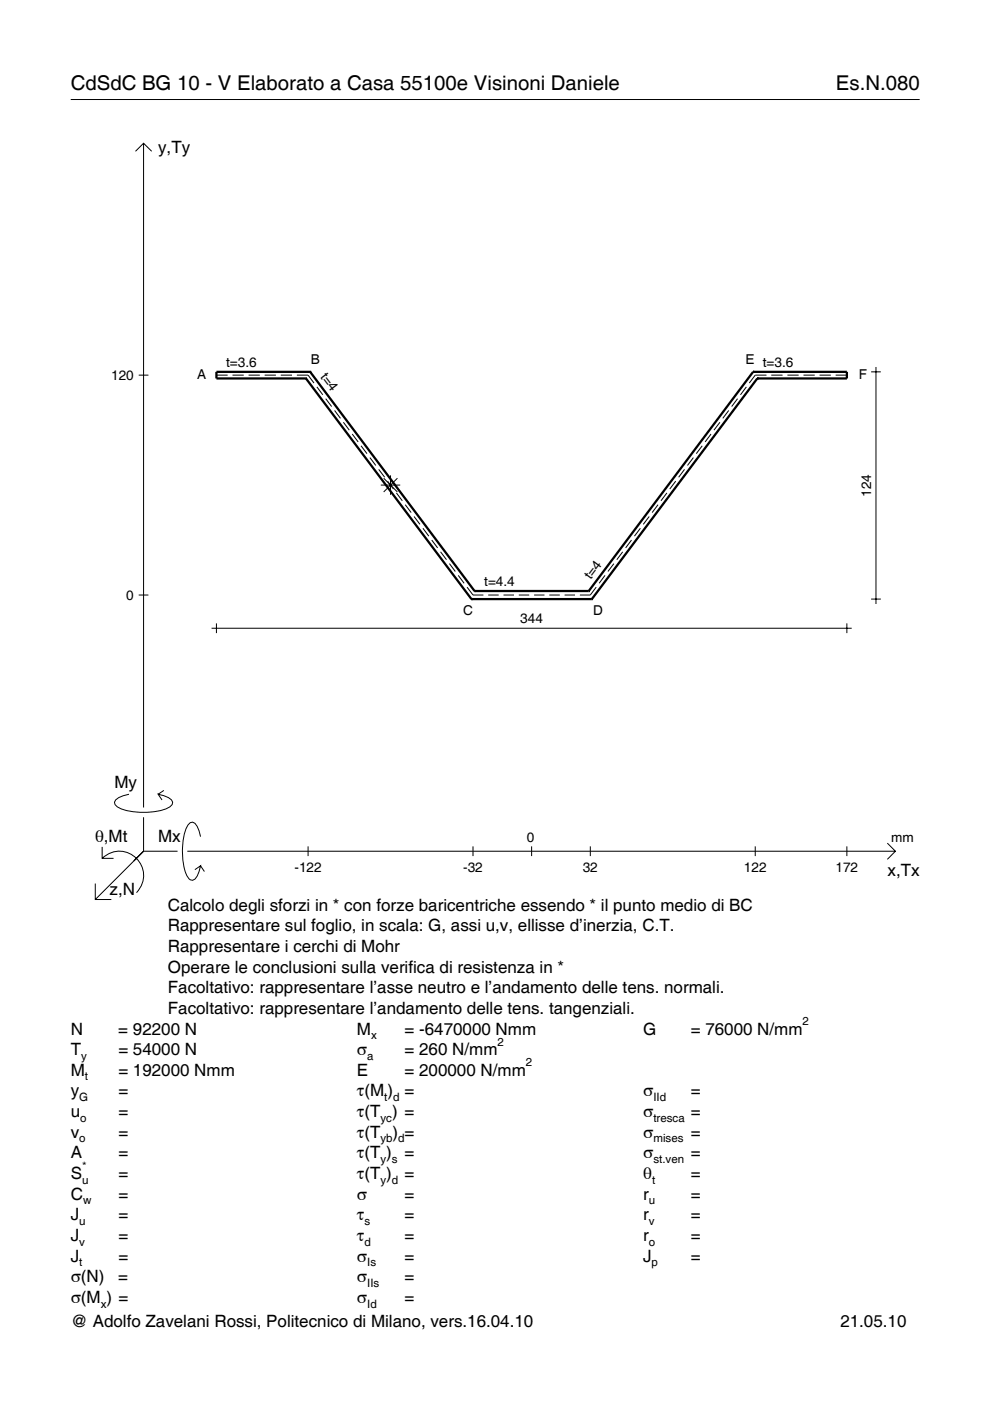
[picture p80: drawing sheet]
<svg xmlns="http://www.w3.org/2000/svg" width="210mm" height="297mm" viewBox="0 0 210 297" stroke-linecap="round" stroke-linejoin="round" font-family="sans-serif">
<defs><g id="words">
<g font-size="4.3">
<text x="15" y="19">CdSdC BG 10 - V Elaborato a Casa 55100e Visinoni Daniele</text>
<text x="177.2" y="19">Es.N.080</text>
</g>
<g font-size="3.6">
<text x="33.5" y="32.4">y,Ty</text>
<text x="24.3" y="167.1">My</text>
<text x="20.1" y="178.4">θ,Mt</text>
<text x="33.5" y="178.4">Mx</text>
<text x="188.2" y="185.6">x,Tx</text>
<text x="23.2" y="189.7">z,N</text>
<text x="35.6" y="193.1">Calcolo degli sforzi in * con forze baricentriche essendo * il punto medio di BC</text>
<text x="35.6" y="197.5">Rappresentare sul foglio, in scala: G, assi u,v, ellisse d’inerzia, C.T.</text>
<text x="35.6" y="201.8">Rappresentare i cerchi di Mohr</text>
<text x="35.6" y="206.2">Operare le conclusioni sulla verifica di resistenza in *</text>
<text x="35.6" y="210.6">Facoltativo: rappresentare l’asse neutro e l’andamento delle tens. normali.</text>
<text x="35.6" y="215">Facoltativo: rappresentare l’andamento delle tens. tangenziali.</text>
<text x="15" y="219.3">N</text>
<text x="25.1" y="219.3">= 92200 N</text>
<text x="75.7" y="219.3">M</text>
<text x="85.8" y="219.3">= -6470000 Nmm</text>
<text x="136.4" y="219.3">G</text>
<text x="146.5" y="219.3">= 76000 N/mm</text>
<text x="15" y="223.7">T</text>
<text x="25.1" y="223.7">= 54000 N</text>
<text x="75.7" y="223.7">σ</text>
<text x="85.8" y="223.7">= 260 N/mm</text>
<text x="15" y="228.1">M</text>
<text x="15" y="232.5">y</text>
<text x="25.1" y="228.1">= 192000 Nmm</text>
<text x="25.1" y="232.5">=</text>
<text x="75.7" y="228.1">E</text>
<text x="75.7" y="232.5">τ(M ) =</text>
<text x="85.8" y="228.1">= 200000 N/mm</text>
<text x="136.4" y="232.5">σ</text>
<text x="146.5" y="232.5">=</text>
<text x="15" y="236.8">u</text>
<text x="25.1" y="236.8">=</text>
<text x="75.7" y="236.8">τ(T ) =</text>
<text x="136.4" y="236.8">σ</text>
<text x="146.5" y="236.8">=</text>
<text x="15" y="241.2">v</text>
<text x="15" y="245.6">A</text>
<text x="25.1" y="241.2">=</text>
<text x="25.1" y="245.6">=</text>
<text x="75.7" y="245.6">τ(T )</text>
<text x="75.7" y="241.2">τ(T</text>
<text x="83.3" y="241.2">) =</text>
<text x="85.8" y="245.6">=</text>
<text x="136.4" y="241.2">σ</text>
<text x="136.4" y="245.6">σ</text>
<text x="146.5" y="241.2">=</text>
<text x="146.5" y="245.6">=</text>
<text x="15" y="250">S</text>
<text x="25.1" y="250">=</text>
<text x="75.7" y="250">τ(T )</text>
<text x="85.8" y="250">=</text>
<text x="136.4" y="250">θ</text>
<text x="146.5" y="250">=</text>
<text x="15" y="254.3">C</text>
<text x="25.1" y="254.3">=</text>
<text x="75.7" y="254.3">σ</text>
<text x="85.8" y="254.3">=</text>
<text x="136.4" y="254.3">r</text>
<text x="146.5" y="254.3">=</text>
<text x="15" y="258.7">J</text>
<text x="15" y="263.1">J</text>
<text x="25.1" y="258.7">=</text>
<text x="25.1" y="263.1">=</text>
<text x="75.7" y="258.7">τ</text>
<text x="75.7" y="263.1">τ</text>
<text x="85.8" y="258.7">=</text>
<text x="85.8" y="263.1">=</text>
<text x="136.4" y="258.7">r</text>
<text x="136.4" y="263.1">r</text>
<text x="146.5" y="258.7">=</text>
<text x="146.5" y="263.1">=</text>
<text x="15" y="267.5">J</text>
<text x="25.1" y="267.5">=</text>
<text x="75.7" y="267.5">σ</text>
<text x="85.8" y="267.5">=</text>
<text x="136.4" y="267.5">J</text>
<text x="146.5" y="267.5">=</text>
<text x="15" y="271.8">σ(N)</text>
<text x="25.1" y="271.8">=</text>
<text x="75.7" y="271.8">σ</text>
<text x="85.8" y="271.8">=</text>
<text x="15" y="276.2">σ(M ) =</text>
<text x="15" y="281.4">@ Adolfo Zavelani Rossi, Politecnico di Milano, vers.16.04.10</text>
<text x="75.7" y="276.2">σ</text>
<text x="85.8" y="276.2">=</text>
<text x="178.2" y="281.4">21.05.10</text>
</g>
<g font-size="2.9">
<text x="47.9" y="77.8">t=3.6</text>
<text x="65.9" y="77.3">B</text>
<text x="158.1" y="77.3">E t=3.6</text>
<text x="23.6" y="80.5">120</text>
<text x="41.8" y="80.4">A</text>
<text x="67.8" y="79.9" transform="rotate(53 67.8 79.9)">t=4</text>
<text x="182.1" y="80.4">F</text>
<text x="184.7" y="105.3" transform="rotate(-90 184.7 105.3)">124</text>
<text x="102.7" y="124.3">t=4.4</text>
<text x="125.2" y="123" transform="rotate(-53 125.2 123)">t=4</text>
<text x="26.8" y="127.2">0</text>
<text x="98.2" y="130.3">C</text>
<text x="125.8" y="130.3">D</text>
<text x="110.3" y="132.2">344</text>
<text x="111.7" y="178.4">0</text>
<text x="189" y="178.4">mm</text>
<text x="62.4" y="184.9">-122</text>
<text x="98.2" y="184.9">-32</text>
<text x="123.6" y="184.9">32</text>
<text x="157.7" y="184.9">122</text>
<text x="177.2" y="184.9">172</text>
</g>
<g font-size="2.4">
<text x="78.7" y="220.3">x</text>
<text x="105.5" y="221.7">2</text>
<text x="170.2" y="217.3">2</text>
<text x="17.2" y="224.7">y</text>
<text x="77.9" y="224.7">a</text>
<text x="111.5" y="226.1">2</text>
<text x="16.8" y="233.5">G</text>
<text x="18" y="229.1">t</text>
<text x="81.5" y="233.5">t d</text>
<text x="138.5" y="233.5">IId</text>
<text x="17" y="237.8">o</text>
<text x="80.7" y="237.8">yc</text>
<text x="138.5" y="237.8">tresca</text>
<text x="16.8" y="242.2">o</text>
<text x="80.7" y="242.2">yb d</text>
<text x="138.5" y="242.2">mises</text>
<text x="17.4" y="251">u</text>
<text x="17.4" y="248">*</text>
<text x="80.7" y="246.6">y s</text>
<text x="80.7" y="251">y d</text>
<text x="138.2" y="251">t</text>
<text x="138.5" y="246.6">st.ven</text>
<text x="17.6" y="255.3">w</text>
<text x="137.6" y="255.3">u</text>
<text x="16.8" y="259.7">u</text>
<text x="77.3" y="259.7">s</text>
<text x="137.6" y="259.7">v</text>
<text x="16.8" y="264.1">v</text>
<text x="16.8" y="268.5">t</text>
<text x="77.3" y="264.1">d</text>
<text x="77.9" y="268.5">Is</text>
<text x="137.6" y="264.1">o</text>
<text x="138.2" y="268.5">p</text>
<text x="77.9" y="272.8">IIs</text>
<text x="21.4" y="277.2">x</text>
<text x="77.9" y="277.2">Id</text>
</g>
</g></defs>
<g fill="none" stroke="#000" stroke-width=".21">
<path d="M15 21.1h180M28.7 32.1l1.7-1.7 1.8 1.7M30.4 30.4v140.8M29.4 79.5h2.1M45.9 79.5h2.4M49.3 79.5h2.4M52.7 79.5h2.4M56.1 79.5h2.4M59.5 79.5h2.4M62.9 79.5h2.4l1.3 1.7M162.5 79.5h-2.4l-1.2 1.7M163.5 79.5h2.4"/>
<path d="M166.9 79.5h2.4M170.4 79.5h2.3M173.8 79.5h2.3M177.2 79.5h2.4M184.7 78.8h2.1M185.7 77.8v50.2M67.2 82l1.2 1.7M69.1 84.5l1.2 1.7M70.9 87l1.3 1.7M72.8 89.5l1.3 1.7M74.7 92l1.2 1.7M76.5 94.5l1.3 1.7"/>
<path d="M78.4 97l1.3 1.7M80.3 99.5l1.3 1.7M145.1 99.5l-1.2 1.7M147 97l-1.2 1.7M148.9 94.5l-1.3 1.7M150.8 92l-1.3 1.7M152.6 89.5l-1.2 1.7M154.5 87l-1.3 1.7M156.4 84.5l-1.3 1.7M158.2 82l-1.2 1.7M80.7 102.8h4.2M81.3 101.4l3 2.9"/>
<path d="M82.2 102l1.2 1.7M82.8 100.8v4.1M84 104.5l1.3 1.7M84.3 101.4l-3 2.9M85.9 107l1.3 1.7M87.8 109.5l1.2 1.7M89.7 112l1.2 1.7M91.5 114.5l1.3 1.7M93.4 117l1.3 1.7M95.3 119.5l1.2 1.7M130.2 119.5l-1.3 1.7M132 117l-1.2 1.7"/>
<path d="M133.9 114.5l-1.3 1.7M135.8 112l-1.3 1.7M137.6 109.5l-1.2 1.7M139.5 107l-1.2 1.7M141.4 104.5l-1.3 1.7M143.3 102l-1.3 1.7M29.4 126.2h2.1M44.9 133.2h135.7M45.9 132.2v2M97.2 122l1.2 1.7M99 124.5l1.3 1.7h2.2M103.5 126.2h2.2"/>
<path d="M106.8 126.2h2.2M110 126.2h2.2M113.2 126.2h2.2M116.5 126.2h2.2M119.7 126.2h2.2M126.4 124.5l-1.2 1.7h-2.3M128.3 122l-1.3 1.7M179.6 132.2v2M184.7 127h2.1M21.7 179.6v2.4h2.4M27.3 168.4a3.6 3.6 0 0 0-3 1.7l.1 .5a5.6 5.6 0 0 0 3.8 1.5 13.4 13.4 0 0 0 7.8-1l.5-.5 .1-.5a3.6 3.6 0 0 0-3.1-1.7l.8 1.2M30.4 173.3v7.2"/>
<path d="M34.7 167.6l-1.2 .8M42.5 177.4a3.6 3.6 0 0 0-1.7-3.1l-.5 .1a5.7 5.7 0 0 0-1.5 3.8 13.9 13.9 0 0 0 1.1 7.9l.4 .4 .5 .1a3.6 3.6 0 0 0 1.7-3l-1.2 .8M65.3 179.4v2.1M100.3 179.4v2.1M112.7 179.4v2.1M125.2 179.4v2.1M160.1 179.4v2.1M179.6 179.4v2.1M188.1 178.8l1.7 1.7-1.7 1.7M20.2 187.3v3.4h3.4M21.7 182a5.1 5.1 0 0 1 7.2 0 5.1 5.1 0 0 1 0 7.3M30.4 180.5l-10.2 10.2"/>
<path d="M30.4 180.5h7.2M39.7 180.5h150.1M42.5 183.6l.8 1.2"/>
</g>
<g fill="none" stroke="#000" stroke-width=".48">
<path d="M65.8 78.8h.1M65.8 78.8h-19.9v1.4h19M65.8 78.8l34.8 46.5M159.7 78.8h.1M159.7 78.8h19.9v1.4h-19M159.7 78.8l-34.9 46.5M64.9 80.2h.1M64.9 80.2l35.1 46.8M160.6 80.2h.1M160.6 80.2l-35.1 46.8M100 127h.1M100 127h25.5"/>
<path d="M100.6 125.3h.1M100.6 125.3h24.2M124.8 125.3h.1M125.5 127h.1"/>
</g>
<use href="#words"/>
</svg>
